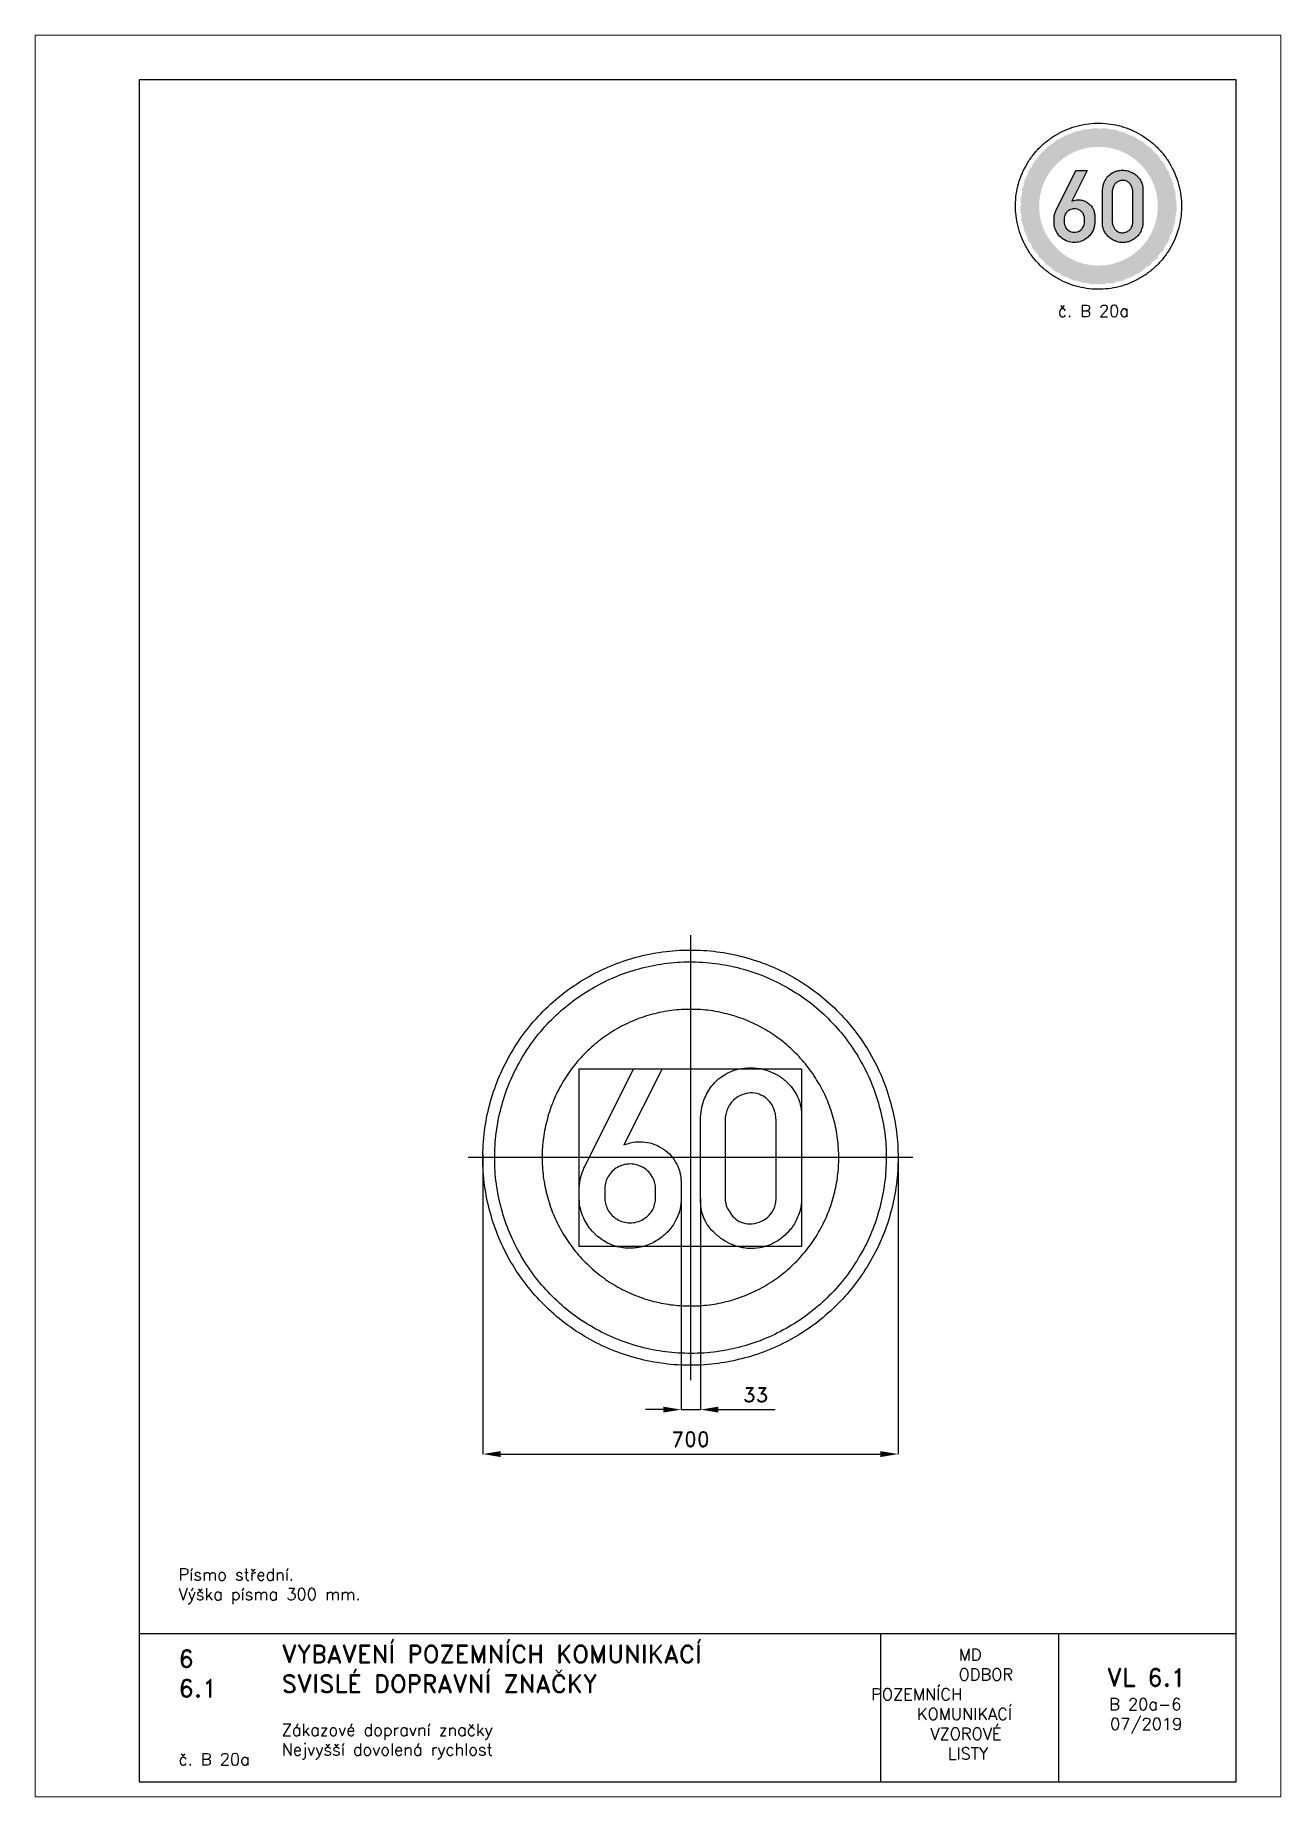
# Paper-space layout 'B 20a-6' of a CAD drawing. Header units: millimetres. Extents: x 0 to 210, y 0 to 297.
# The model-space entities are those that its viewports show. They can reach past a viewport. Long polylines and large blocks are cut down to what shows.
import ezdxf

# ---------------------------------------------------------------- set-up
doc = ezdxf.new("R2010")
doc.units = ezdxf.units.MM
doc.header["$LTSCALE"] = 5
doc.linetypes.add('ČERCHOVANÁX2', pattern=[2, 1, -0.5, 0, -0.5])
doc.linetypes.add('ČÁRKOVANÁX2', pattern=[1.5, 1, -0.5])
for name, color, linetype in [('Kóty', 2, 'Continuous'), ('Rozpiska', 7, 'Continuous'), ('Značka', 7, 'Continuous')]:
    doc.layers.add(name, color=color, linetype=linetype)
doc.layers.add('Rámeček', color=6, linetype='Continuous', plot=False)
doc.styles.get("Standard").update_dxf_attribs({"font": 'romand.shx', "height": 25})
doc.dimstyles.get("Standard").update_dxf_attribs({"dimtxt": 25, "dimasz": 30, "dimexe": 0.18, "dimexo": 0.0625, "dimgap": 12.5, "dimtad": 1, "dimdec": 0, "dimzin": 0, "dimdsep": 46, "dimtxsty": 'Standard', "dimcen": 0.09, "dimadec": 0, "dimazin": 0, "dimtfac": 1, "dimtdec": 0, "dimtofl": 0, "dimtmove": 0, "dimatfit": 3, "dimfxl": 1, "dimtolj": 1, "dimtzin": 0, "dimarcsym": 0})

psp = doc.layouts.new('B 20a-6')

# ---------------------------------------------------------------- texts
at = {"layer": 'Rozpiska', "color": 7, "attachment_point": 1}
for s, width, heights, insert, char_height in [('\\pi7.13433;{\\C6;č. B 20a}', 27.9829, [2.67], (165.28, 251.51), 2), ('Písmo střední.\\PVýška písma 300 mm. {\\H1.83333x; }', 155.5011, [0], (24.17, 38.48), 2), ('6', 149.0422, [0], (24.17, 24.77), 3), ('{\\C6;VYBAVENÍ POZEMNÍCH KOMUNIKACÍ\\P}SVISLÉ DOPRAVNÍ ZNAČKY{\\H1.34524x; }', 149.0422, [0], (41.56, 25.56), 3), ('\\pi14.7414;{\\C6;MD\\P\\pi2.36044;}ODBOR POZEMNÍCH{\\H1.57143x; }\\P\\pi7.69378;KOMUNIKACÍ{\\H1.5x; }\\P\\pi9.97949;{\\C6;VZOROVÉ\\H1.47619x; \\H0.67742x;\\P\\pi12.93187;LISTY\\H1.26984x; }', 33.1018, [0], (140.95, 24.95), 2), ('\\pi1.03113;{\\H1.5x;\\C6;VL 6.1\\P\\pi1.41205;\\H0.66667x;B 20a-6\\H1.66666x; \\H0.6x;\\P\\pi1.5549;07/2019\\H1.80159x; }', 16.0623, [0], (179.66, 21.61), 2), ('6.1', 149.0422, [0], (24.17, 19.78), 3), ('{\\C6;Zákazové dopravní značky\\P}Nejvyšší dovolená rychlost{\\H1.83333x; }', 149.0422, [0], (41.56, 12.29), 2), ('{\\C6;č. B 20a}', 21.5722, [2.67], (24.17, 7.31), 2)]:
    psp.add_mtext_dynamic_manual_height_columns(s, width=width, gutter_width=100, heights=heights, dxfattribs=dict(at, insert=insert, char_height=char_height))

msp = doc.modelspace()

# ---------------------------------------------------------------- blocks, each defined once
blk = doc.blocks.new('*D2')
at = {"layer": 'Defpoints', "color": 0, "transparency": 16777216}
for p in [(-349.9, 4.7), (350, 0.1), (350, -499.8)]:
    blk.add_point(p, dxfattribs=at)
at = {"layer": 'Kóty', "color": 0, "lineweight": -2, "transparency": 16777216}
for p, q in [((-349.9, 4.6), (-349.9, -500)), ((350, 0.1), (350, -500)), ((-319.9, -499.8), (320, -499.8))]:
    blk.add_line(p, q, dxfattribs=at)
at = {"layer": 'Kóty', "color": 0, "transparency": 16777216}
for points in [[(-319.9, -494.8), (-319.9, -504.8), (-349.9, -499.8)], [(320, -494.8), (320, -504.8), (350, -499.8)]]:
    blk.add_solid(points, dxfattribs=at)
at = {"layer": 'Kóty', "color": 0, "transparency": 16777216, "insert": (0.1, -474.8), "char_height": 25, "attachment_point": 5}
blk.add_mtext('\\A1;700', dxfattribs=at)
blk = doc.blocks.new('*D3')
at = {"layer": 'Defpoints', "color": 0, "transparency": 16777216}
for p in [(-15.8, -69), (17.2, -68), (17.2, -424.8)]:
    blk.add_point(p, dxfattribs=at)
at = {"layer": 'Kóty', "color": 0, "lineweight": -2, "transparency": 16777216}
for p, q in [((-15.8, -69), (-15.8, -425)), ((17.2, -68.1), (17.2, -425)), ((-45.8, -424.8), (-75.8, -424.8)), ((47.2, -424.8), (142.6, -424.8))]:
    blk.add_line(p, q, dxfattribs=at)
at = {"layer": 'Kóty', "color": 0, "transparency": 16777216}
for points in [[(-45.8, -419.8), (-45.8, -429.8), (-15.8, -424.8)], [(47.2, -419.8), (47.2, -429.8), (17.2, -424.8)]]:
    blk.add_solid(points, dxfattribs=at)
at = {"layer": 'Kóty', "color": 0, "transparency": 16777216, "insert": (109.9, -399.8), "char_height": 25, "attachment_point": 5}
blk.add_mtext('\\A1;33', dxfattribs=at)

# ---------------------------------------------------------------- dimensions: what is measured, and where the dimension line sits
at = {"layer": 'Kóty'}
for base, p1, p2, picture, middle in [((350, -499.8), (-349.9, 4.7), (350, 0.1), '*D2', (0.1, -474.8)), ((17.2, -424.8), (-15.8, -69), (17.2, -68), '*D3', (109.9, -399.8))]:
    dim = msp.add_linear_dim(base=base, p1=p1, p2=p2, dimstyle='Standard', dxfattribs=at)
    dim.commit()
    dim.dimension.update_dxf_attribs({"geometry": picture, "text_midpoint": middle})

# ---------------------------------------------------------------- linework, layer by layer
at = {"layer": 'Kóty'}
msp.add_lwpolyline([(-15.8, -424.8), (17.2, -424.8)], dxfattribs=at)
at = {"layer": 'Značka', "color": 6, "linetype": 'ČERCHOVANÁX2', "lineweight": 25, "ltscale": 5}
for p, q in [((0, 375), (0, -375)), ((375, 0), (-375, 0))]:
    msp.add_line(p, q, dxfattribs=at)
at = {"layer": 'Značka', "color": 5}
for points in [[(350, 0, -0.001625), (350, -2.3), (350, -4.6, -0.032168), (346.5, -50.2, -0.035721), (336.9, -95, -0.036668), (321.8, -138.3, -0.034758), (300.8, -179, -0.034053), (275, -216.8, -0.034445), (244.2, -250.7, -0.03455), (209.5, -280.6, -0.03444), (171, -305.4, -0.034409), (129.7, -325.2, -0.034438), (86.2, -339.2, -0.034425), (41.2, -347.7, -0.034424), (-4.6, -350, -0.034419), (-50.2, -346.5, -0.034407), (-95, -336.9, -0.034408), (-138.2, -321.7, -0.034422), (-179, -300.8, -0.034412), (-216.8, -275, -0.034416), (-250.7, -244.2, -0.03441), (-280.6, -209.5, -0.03441), (-305.4, -171, -0.034415), (-325.2, -129.8, -0.034415), (-339.2, -86.1, -0.034419), (-347.7, -41.2, -0.034415), (-350, 4.6, -0.034418), (-346.5, 50.2, -0.034417), (-336.9, 95, -0.034422), (-321.7, 138.2, -0.034426), (-300.8, 179, -0.03442), (-275, 216.8, -0.034413), (-244.2, 250.7, -0.034403), (-209.5, 280.6, -0.034421), (-171, 305.4, -0.034408), (-129.8, 325.2, -0.034417), (-86.2, 339.2, -0.034422), (-41.2, 347.7, -0.034424), (4.6, 350, -0.034419), (50.2, 346.5, -0.034406), (95, 336.9, -0.034428), (138.2, 321.7, -0.034446), (179, 300.8, -0.03443), (216.8, 275, -0.034407), (250.7, 244.2, -0.034396), (280.6, 209.5, -0.034484), (305.4, 171, -0.034412), (325.2, 129.8, -0.034079), (339.2, 86.1, -0.032792), (347.5, 43.4, -0.034265), (350, 0)], [(-47.7, 149.9), (-112.1, 21.7), (-108.3, 22.9), (-104.6, 24, -0.039147), (-92.9, 26.4, -0.0459), (-81, 26.7, -0.066126), (-64.6, 23.8, -0.062029), (-49.4, 16.8, -0.064428), (-35.6, 6.2, -0.067414), (-25, -7.6, -0.060655), (-18.7, -21.6, -0.062976), (-16, -36.6), (-15.9, -38.3), (-15.8, -40), (-15.8, -69), (-15.8, -71.1, -0.005739), (-15.9, -73.2, -0.057617), (-18.6, -90, -0.056128), (-25, -105.9, -0.065559), (-36.6, -123, -0.061102), (-52.1, -136.6, -0.069392), (-72.9, -147.7, -0.074511), (-96.1, -152.5, -0.086576), (-123.5, -150.1, -0.085305), (-148.6, -138.6, -0.080134), (-168, -121.3, -0.07615), (-181.3, -98.9, -0.044539), (-185.6, -86, -0.054954), (-187.3, -72.6), (-187.4, -70.8, -0.00187), (-187.4, -68.9), (-187.4, -48.9), (-187.2, -47.2), (-187.1, -45.6, -0.015211), (-186.1, -38.8, -0.023904), (-184.7, -32.1, -0.024164), (-182.9, -26), (-180.5, -20), (-179.6, -18), (-178.6, -15.9), (-96.1, 149.9), (-47.7, 149.9)], [(17.2, 63.1), (17.2, 65.8, -0.005814), (17.2, 68.5, -0.049056), (19.2, 84.9, -0.049992), (24.4, 100.8, -0.079573), (38.1, 123.4, -0.089114), (58.4, 140.2, -0.05985), (73.9, 147.3, -0.052068), (90.6, 150.9, -0.062048), (112.5, 150.9, -0.064535), (133.6, 145.5, -0.055497), (149.9, 137.4, -0.055491), (164.1, 125.8, -0.051088), (174.5, 113.3, -0.054858), (182, 99, -0.045245), (185.8, 86.6, -0.045995), (187.4, 73.9, -0.012228), (187.4, 69.4, -0.004148), (187.4, 64.9), (187.4, -65.8), (187.4, -68.5, -0.006722), (187.4, -71.2, -0.051812), (185.3, -86.7, -0.049673), (180.2, -101.7, -0.066782), (169, -120.4, -0.06587), (153.3, -135.7, -0.061104), (136.4, -146, -0.064137), (117.5, -151.8, -0.069704), (95.8, -152.9, -0.067493), (74.5, -148.2, -0.05683), (57.4, -140.1, -0.049583), (42.3, -128.5, -0.048065), (30.8, -116.1, -0.065848), (22.6, -101.7, -0.054774), (18.6, -88.5, -0.042348), (17.2, -74.8, -0.009335), (17.1, -70.3, -0.003056), (17.2, -65.8), (17.2, 63.1)], [(58.4, 63.1), (58.4, -65.8, 0.003528), (58.4, -67.6, 0.00952), (58.4, -69.4, 0.073845), (60.5, -80.5, 0.059513), (65.6, -90.9, 0.070766), (74.1, -101.6, 0.094595), (85.3, -108.8, 0.108469), (100.3, -111.8, 0.087599), (115.7, -108.8, 0.078166), (127.9, -102.5, 0.088143), (137.2, -92.7, 0.061818), (141.6, -84.5, 0.061164), (143.8, -75.6, 0.025137), (144.3, -70.7, 0.008501), (144.4, -65.8), (144.4, 63.1), (144.1, 67.4, 0.016501), (143.6, 71.6, 0.058277), (140.8, 82.1, 0.064715), (135.4, 91.8, 0.088126), (125.2, 102, 0.097895), (112.1, 107.9, 0.099832), (97.6, 108.8, 0.088286), (83.5, 104.3, 0.074176), (73.1, 97.3, 0.07568), (65.4, 87.7, 0.052645), (61.5, 79.5, 0.046062), (59.3, 70.8), (58.8, 67), (58.4, 63.1)], [(-144.6, -51.2), (-144.6, -69.2), (-144.4, -70.5), (-144.2, -71.8, 0.046164), (-141.7, -81.9, 0.065862), (-137.1, -91.1, 0.065643), (-131.2, -98.3, 0.05898), (-123.6, -103.9, 0.067307), (-113.3, -108.3, 0.069332), (-102.3, -109.8, 0.072111), (-90.5, -108.4, 0.068723), (-79.6, -103.8), (-73.6, -99.6, 0.047767), (-68.3, -94.4, 0.063416), (-63, -86.1, 0.065702), (-59.9, -76.8, 0.021288), (-59.2, -72.9), (-58.7, -69), (-58.7, -51.6), (-58.9, -49.4), (-59.2, -47.3, 0.051312), (-61.2, -38.9, 0.055595), (-65, -31.1, 0.075068), (-72.4, -22, 0.072362), (-82.1, -15.4), (-88.7, -12.7), (-95.5, -11.2), (-98.5, -10.8), (-101.6, -10.7, 0.057494), (-111.4, -11.8, 0.060804), (-120.8, -15.2, 0.069301), (-130, -21.2, 0.070566), (-137.2, -29.4, 0.064077), (-141.9, -38.5, 0.060699), (-144.2, -48.4), (-144.4, -49.8), (-144.6, -51.2)]]:
    msp.add_lwpolyline(points, format="xyb", dxfattribs=at)
at = {"layer": 'Značka', "color": 1}
for points in [[(330, 0, -0.001639), (330, -2.2), (330, -4.3, -0.032167), (326.7, -47.3, -0.035725), (317.6, -89.6, -0.036665), (303.4, -130.4, -0.034751), (283.6, -168.7, -0.034042), (259.2, -204.4, -0.034442), (230.3, -236.4, -0.034571), (197.5, -264.5, -0.03443), (161.2, -287.9, -0.034374), (122.3, -306.6, -0.034411), (81.2, -319.9, -0.034418), (38.8, -327.9, -0.034426), (-4.3, -330, -0.03444), (-47.4, -326.7, -0.034411), (-89.6, -317.6, -0.034427), (-130.3, -303.3, -0.034405), (-168.7, -283.6, -0.034412), (-204.4, -259.3, -0.034408), (-236.4, -230.3, -0.034409), (-264.5, -197.5, -0.034412), (-287.9, -161.2, -0.034422), (-306.6, -122.3, -0.034411), (-319.8, -81.2, -0.034422), (-327.9, -38.8, -0.034418), (-330, 4.3, -0.034417), (-326.7, 47.4, -0.034418), (-317.6, 89.6, -0.03442), (-303.3, 130.3, -0.034415), (-283.6, 168.7, -0.034423), (-259.3, 204.4, -0.034424), (-230.3, 236.4, -0.034421), (-197.5, 264.5, -0.034409), (-161.2, 287.9, -0.034412), (-122.3, 306.6, -0.034389), (-81.2, 319.9, -0.034393), (-38.8, 327.9, -0.034404), (4.3, 330, -0.03444), (47.4, 326.7, -0.03441), (89.6, 317.6, -0.034384), (130.3, 303.3, -0.03441), (168.7, 283.6, -0.034394), (204.4, 259.3, -0.034399), (236.4, 230.3, -0.034424), (264.5, 197.5, -0.034483), (287.9, 161.2, -0.034408), (306.6, 122.4, -0.034074), (319.8, 81.2, -0.03279), (327.7, 40.9, -0.034264), (330, 0)], [(250, 0), (250, 1.6), (250, 3.3, 0.032168), (247.5, 35.9, 0.035728), (240.6, 67.9, 0.036668), (229.9, 98.8, 0.034741), (214.9, 127.8, 0.034042), (196.4, 154.8, 0.034443), (174.4, 179.1, 0.034576), (149.6, 200.4, 0.034421), (122.2, 218.1, 0.03439), (92.7, 232.3, 0.034462), (61.5, 242.3, 0.034437), (29.4, 248.4, 0.034411), (-3.3, 250, 0.03444), (-35.9, 247.5, 0.034403), (-67.9, 240.6, 0.034424), (-98.7, 229.8, 0.034444), (-127.8, 214.9, 0.034412), (-154.8, 196.4, 0.034406), (-179.1, 174.5, 0.034418), (-200.4, 149.6, 0.034424), (-218.1, 122.2, 0.034423), (-232.3, 92.7, 0.034408), (-242.3, 61.5, 0.034415), (-248.4, 29.4, 0.034416), (-250, -3.3, 0.034419), (-247.5, -35.9, 0.03441), (-240.6, -67.9, 0.034422), (-229.8, -98.7, 0.034408), (-214.9, -127.8, 0.034422), (-196.4, -154.8, 0.034445), (-174.4, -179.1, 0.034454), (-149.6, -200.4, 0.034443), (-122.2, -218.1, 0.034435), (-92.7, -232.3, 0.034433), (-61.5, -242.3, 0.034434), (-29.4, -248.4, 0.034411), (3.3, -250, 0.03444), (35.9, -247.5, 0.034402), (67.9, -240.6, 0.034424), (98.7, -229.8, 0.034396), (127.8, -214.9, 0.034388), (154.8, -196.4, 0.034402), (179.1, -174.5, 0.034419), (200.4, -149.6, 0.034468), (218.1, -122.2, 0.034418), (232.3, -92.7, 0.034087), (242.3, -61.5, 0.032786), (248.2, -31, 0.03426), (250, 0)]]:
    msp.add_lwpolyline(points, format="xyb", dxfattribs=at)
at = {"layer": 'Značka', "color": 6, "linetype": 'ČÁRKOVANÁX2', "ltscale": 2.5}
msp.add_lwpolyline([(-187.4, -150), (-187.4, 150), (187.4, 150), (187.4, -150), (-187.4, -150)], dxfattribs=at)

msp.set_redraw_order([(e.dxf.handle, doc.entitydb.next_handle()) for e in msp.query("TEXT MTEXT ATTDEF DIMENSION ARC_DIMENSION")])  # texts and dimensions are drawn at this point

# ---------------------------------------------------------------- hatches: boundary and pattern name
at = {"layer": 'Značka'}
h = psp.add_hatch(color=10, dxfattribs=at)
h.dxf.hatch_style = 1
edge = h.paths.add_edge_path()
edge.add_arc((179.73, 268.19), 12.74, 359.5405, 359.929, ccw=False)
edge.add_arc((177.81, 268.18), 14.65, 359.3006, 359.6384, ccw=False)
edge.add_arc((179.04, 268.16), 13.43, 351.955, 359.325, ccw=False)
edge.add_arc((180.35, 267.97), 12.11, 343.7758, 351.9606, ccw=False)
edge.add_arc((180.58, 267.63), 11.79, 336.6387, 345.0392, ccw=False)
edge.add_arc((179.98, 267.89), 12.45, 328.6772, 336.6384, ccw=False)
edge.add_arc((179.66, 267.85), 12.7, 321.7736, 329.5729, ccw=False)
edge.add_arc((179.78, 267.76), 12.55, 313.8809, 321.7718, ccw=False)
edge.add_arc((179.69, 267.61), 12.5, 306.7375, 314.658, ccw=False)
edge.add_arc((179.66, 267.65), 12.55, 298.8589, 306.7471, ccw=False)
edge.add_arc((179.5, 267.59), 12.58, 291.7498, 299.6241, ccw=False)
edge.add_arc((179.5, 267.57), 12.56, 283.8761, 291.7598, ccw=False)
edge.add_arc((179.35, 267.53), 12.56, 276.735, 284.6201, ccw=False)
edge.add_arc((179.34, 267.53), 12.56, 268.8713, 276.7581, ccw=False)
edge.add_arc((179.17, 267.52), 12.55, 261.7509, 269.641, ccw=False)
edge.add_arc((179.18, 267.54), 12.56, 253.8664, 261.7495, ccw=False)
edge.add_arc((179.01, 267.57), 12.55, 246.7401, 254.6272, ccw=False)
edge.add_arc((179.01, 267.59), 12.57, 238.8712, 246.7526, ccw=False)
edge.add_arc((178.87, 267.67), 12.56, 231.7538, 239.6365, ccw=False)
edge.add_arc((178.87, 267.67), 12.57, 223.8658, 231.7475, ccw=False)
edge.add_arc((178.75, 267.79), 12.56, 216.7477, 224.6304, ccw=False)
edge.add_arc((178.75, 267.79), 12.56, 208.8687, 216.7517, ccw=False)
edge.add_arc((178.66, 267.93), 12.56, 201.7491, 209.6363, ccw=False)
edge.add_arc((178.67, 267.94), 12.56, 193.8724, 201.7555, ccw=False)
edge.add_arc((178.63, 268.09), 12.56, 186.7348, 194.6202, ccw=False)
edge.add_arc((178.62, 268.1), 12.56, 178.8724, 186.757, ccw=False)
edge.add_arc((178.63, 268.27), 12.56, 171.7542, 179.6377, ccw=False)
edge.add_arc((178.63, 268.26), 12.56, 163.865, 171.7509, ccw=False)
edge.add_arc((178.67, 268.43), 12.56, 156.7409, 164.6264, ccw=False)
edge.add_arc((178.67, 268.43), 12.56, 148.8694, 156.7543, ccw=False)
edge.add_arc((178.76, 268.57), 12.56, 141.7522, 149.6382, ccw=False)
edge.add_arc((178.76, 268.57), 12.56, 133.8635, 141.7498, ccw=False)
edge.add_arc((178.88, 268.69), 12.56, 126.746, 134.6322, ccw=False)
edge.add_arc((178.88, 268.69), 12.56, 118.8686, 126.7518, ccw=False)
edge.add_arc((179.03, 268.77), 12.56, 111.7511, 119.6342, ccw=False)
edge.add_arc((179.03, 268.76), 12.57, 103.8749, 111.753, ccw=False)
edge.add_arc((179.19, 268.8), 12.57, 96.7379, 104.6171, ccw=False)
edge.add_arc((179.19, 268.81), 12.56, 88.8738, 96.7556, ccw=False)
edge.add_arc((179.36, 268.82), 12.55, 81.751, 89.6409, ccw=False)
edge.add_arc((179.36, 268.81), 12.57, 73.8666, 81.7493, ccw=False)
edge.add_arc((179.52, 268.76), 12.57, 66.745, 74.6223, ccw=False)
edge.add_arc((179.52, 268.76), 12.56, 58.8705, 66.7532, ccw=False)
edge.add_arc((179.66, 268.67), 12.57, 51.7554, 59.635, ccw=False)
edge.add_arc((179.66, 268.67), 12.57, 43.8662, 51.7471, ccw=False)
edge.add_arc((179.79, 268.56), 12.56, 36.7461, 44.6321, ccw=False)
edge.add_arc((179.81, 268.57), 12.53, 28.8599, 36.7605, ccw=False)
edge.add_arc((179.87, 268.42), 12.56, 21.7328, 29.6163, ccw=False)
edge.add_arc((179.74, 268.37), 12.69, 13.9319, 21.7384, ccw=False)
edge.add_arc((179.93, 268.24), 12.54, 7.1924, 14.7052, ccw=False)
edge.add_arc((180.49, 268.31), 11.97, -0.6369, 7.2122, ccw=False)
edge = h.paths.add_edge_path(flags=16)
edge.add_line((189.27, 268.17), (189.27, 268.24))
edge.add_line((189.27, 268.24), (189.27, 268.3))
edge.add_arc((179.1, 268.18), 10.17, 0.6844, 8.0539)
edge.add_arc((180.09, 268.32), 9.17, 8.0409, 16.2269)
edge.add_arc((180.26, 268.58), 8.93, 14.9505, 23.3485)
edge.add_arc((179.8, 268.38), 9.43, 23.3698, 31.3267)
edge.add_arc((179.56, 268.41), 9.62, 30.4278, 38.2249)
edge.add_arc((179.65, 268.49), 9.51, 38.2162, 46.1073)
edge.add_arc((179.59, 268.6), 9.47, 45.3548, 53.2753)
edge.add_arc((179.56, 268.57), 9.51, 53.2514, 61.1371)
edge.add_arc((179.45, 268.62), 9.52, 60.373, 68.2515)
edge.add_arc((179.45, 268.64), 9.5, 68.2323, 76.1275)
edge.add_arc((179.33, 268.66), 9.51, 75.3776, 83.2669)
edge.add_arc((179.32, 268.66), 9.52, 83.2371, 91.1203)
edge.add_arc((179.2, 268.66), 9.51, 90.3678, 98.2577)
edge.add_arc((179.2, 268.65), 9.52, 98.2554, 106.1372)
edge.add_arc((179.07, 268.62), 9.51, 105.3563, 113.242)
edge.add_arc((179.07, 268.63), 9.51, 113.2544, 121.1449)
edge.add_arc((178.97, 268.55), 9.52, 120.3704, 128.2533)
edge.add_arc((178.96, 268.55), 9.52, 128.2332, 136.1162)
edge.add_arc((178.87, 268.47), 9.51, 135.3728, 143.2574)
edge.add_arc((178.87, 268.47), 9.51, 143.251, 151.1375)
edge.add_arc((178.81, 268.35), 9.52, 150.3695, 158.2551)
edge.add_arc((178.81, 268.35), 9.52, 158.2376, 166.1222)
edge.add_arc((178.78, 268.23), 9.52, 165.3806, 173.2639)
edge.add_arc((178.78, 268.23), 9.51, 173.2363, 181.1212)
edge.add_arc((178.78, 268.1), 9.51, 180.3693, 188.2562)
edge.add_arc((178.78, 268.1), 9.52, 188.2547, 196.1379)
edge.add_arc((178.81, 267.98), 9.51, 195.3554, 203.2429)
edge.add_arc((178.82, 267.98), 9.52, 203.2582, 211.1411)
edge.add_arc((178.88, 267.87), 9.51, 210.3687, 218.255)
edge.add_arc((178.88, 267.86), 9.51, 218.229, 226.1204)
edge.add_arc((178.97, 267.77), 9.5, 225.3683, 233.2619)
edge.add_arc((178.97, 267.77), 9.51, 233.2496, 241.1389)
edge.add_arc((179.08, 267.71), 9.51, 240.368, 248.2566)
edge.add_arc((179.09, 267.71), 9.51, 248.2354, 256.1245)
edge.add_arc((179.21, 267.68), 9.51, 255.378, 263.2665)
edge.add_arc((179.21, 267.69), 9.52, 263.237, 271.1204)
edge.add_arc((179.34, 267.68), 9.51, 270.3677, 278.2578)
edge.add_arc((179.34, 267.69), 9.52, 278.2556, 286.137)
edge.add_arc((179.46, 267.72), 9.51, 285.3563, 293.2419)
edge.add_arc((179.46, 267.73), 9.52, 293.2596, 301.1397)
edge.add_arc((179.57, 267.79), 9.52, 300.3581, 308.2367)
edge.add_arc((179.57, 267.79), 9.52, 308.2467, 316.1287)
edge.add_arc((179.66, 267.88), 9.52, 315.3841, 323.2689)
edge.add_arc((179.67, 267.87), 9.5, 323.2362, 331.1333)
edge.add_arc((179.72, 267.99), 9.51, 330.3784, 338.2625)
edge.add_arc((179.63, 268.02), 9.61, 338.2636, 346.0736)
edge.add_arc((179.77, 268.12), 9.5, 345.2938, 352.8086)
edge.add_arc((180.2, 268.07), 9.07, 352.7869, 360.6384)
h = psp.add_hatch(color=249, dxfattribs=at)
h.dxf.hatch_style = 1
edge = h.paths.add_edge_path()
edge.add_line((179.95, 270.7), (179.95, 270.8))
edge.add_arc((184.58, 270.82), 4.63, 178.9078, 180.2402, ccw=False)
edge.add_arc((183.33, 270.84), 3.38, 167.5334, 178.7673, ccw=False)
edge.add_arc((183.3, 270.85), 3.34, 156.1453, 167.5932, ccw=False)
edge.add_arc((183.34, 270.93), 3.35, 139.5737, 157.7721, ccw=False)
edge.add_arc((183.06, 271.19), 2.97, 119.4449, 139.8147, ccw=False)
edge.add_arc((183.11, 271.34), 2.86, 107.9742, 121.6745, ccw=False)
edge.add_arc((183.24, 270.93), 3.3, 96.1033, 108.0255, ccw=False)
edge.add_arc((183.33, 270.7), 3.54, 82.9513, 97.1536, ccw=False)
edge.add_arc((183.36, 270.84), 3.39, 68.2729, 83.0427, ccw=False)
edge.add_arc((183.47, 270.9), 3.3, 57.0679, 69.7739, ccw=False)
edge.add_arc((183.47, 270.9), 3.3, 44.4047, 57.1092, ccw=False)
edge.add_arc((183.6, 270.93), 3.19, 33.9022, 45.6005, ccw=False)
edge.add_arc((183.79, 271.05), 2.96, 21.36, 33.92, ccw=False)
edge.add_arc((183.9, 271.04), 2.86, 12.1173, 22.4796, ccw=False)
edge.add_arc((183.96, 271.05), 2.8, 1.6148, 12.1487, ccw=False)
edge.add_arc((183.11, 270.98), 3.66, -0.504, 2.2984, ccw=False)
edge.add_arc((175.99, 271.03), 10.78, 358.6275, 359.5782, ccw=False)
edge.add_line((186.76, 270.77), (186.76, 265.54))
edge.add_line((186.76, 265.54), (186.76, 265.43))
edge.add_arc((182.76, 265.41), 4, -1.1962, 0.3443, ccw=False)
edge.add_arc((183.73, 265.4), 3.03, 346.6666, 358.5305, ccw=False)
edge.add_arc((183.58, 265.44), 3.18, 335.3035, 346.6784, ccw=False)
edge.add_arc((183.45, 265.4), 3.29, 321.6019, 336.8845, ccw=False)
edge.add_arc((183.41, 265.42), 3.34, 306.5921, 321.6667, ccw=False)
edge.add_arc((183.38, 265.3), 3.25, 294.3773, 308.3639, ccw=False)
edge.add_arc((183.44, 265.15), 3.1, 279.7483, 294.4273, ccw=False)
edge.add_arc((183.37, 265.18), 3.14, 265.0769, 281.026, ccw=False)
edge.add_arc((183.37, 265.28), 3.24, 249.7488, 265.1936, ccw=False)
edge.add_arc((183.33, 265.41), 3.35, 238.173, 251.1835, ccw=False)
edge.add_arc((183.6, 265.84), 3.85, 226.7854, 238.1397, ccw=False)
edge.add_arc((183.3, 265.65), 3.51, 217.2115, 228.2188, ccw=False)
edge.add_arc((182.52, 265.07), 2.54, 202.2016, 217.2711, ccw=False)
edge.add_arc((182.49, 265.09), 2.52, 190.5566, 203.0973, ccw=False)
edge.add_arc((183.22, 265.24), 3.26, 180.9765, 190.6762, ccw=False)
edge.add_arc((184.76, 265.32), 4.81, 179.5683, 181.7077, ccw=False)
edge.add_arc((194.61, 265.29), 14.66, 179.0104, 179.7107, ccw=False)
edge.add_line((179.95, 265.54), (179.95, 270.7))
edge = h.paths.add_edge_path(flags=16)
edge.add_line((181.6, 270.7), (181.6, 265.54))
edge.add_arc((186.7, 265.45), 5.1, 178.9591, 179.7677)
edge.add_arc((183.49, 265.45), 1.89, 179.5458, 181.7274)
edge.add_arc((183.14, 265.46), 1.54, 182.2665, 199.1598)
edge.add_arc((183.53, 265.59), 1.95, 199.133, 212.7564)
edge.add_arc((183.56, 265.52), 1.94, 210.4199, 226.6113)
edge.add_arc((183.21, 265.14), 1.42, 226.4314, 248.0466)
edge.add_arc((183.25, 265.13), 1.43, 246.4191, 271.1815)
edge.add_arc((183.25, 265.51), 1.81, 270.8827, 290.9077)
edge.add_arc((183.33, 265.5), 1.77, 288.5207, 306.3986)
edge.add_arc((183.47, 265.32), 1.54, 306.3667, 326.5155)
edge.add_arc((183.52, 265.33), 1.51, 324.8127, 338.9624)
edge.add_arc((183.52, 265.34), 1.51, 338.8282, 352.8284)
edge.add_arc((183.1, 265.42), 1.94, 352.0639, 357.8236)
edge.add_arc((179.29, 265.56), 5.75, 357.8543, 359.8026)
edge.add_line((185.04, 265.54), (185.04, 270.7))
edge.add_line((185.04, 270.7), (185.03, 270.87))
edge.add_arc((182.46, 270.67), 2.57, 4.4644, 8.2458)
edge.add_arc((183.15, 270.76), 1.88, 8.3318, 21.6728)
edge.add_arc((183.31, 270.83), 1.71, 21.6946, 36.5055)
edge.add_arc((183.33, 270.9), 1.65, 34.7591, 54.9042)
edge.add_arc((183.42, 271.05), 1.48, 54.6081, 76.9727)
edge.add_arc((183.37, 271.06), 1.48, 75.0289, 97.8331)
edge.add_arc((183.39, 270.85), 1.69, 97.5712, 117.7526)
edge.add_arc((183.34, 270.82), 1.69, 115.7268, 132.6955)
edge.add_arc((183.31, 270.85), 1.64, 132.5759, 149.8875)
edge.add_arc((183.34, 270.78), 1.71, 148.5479, 160.6021)
edge.add_arc((183.57, 270.7), 1.95, 160.5343, 171.0835)
edge.add_line((181.64, 271.01), (181.62, 270.85))
edge.add_line((181.62, 270.85), (181.6, 270.7))
edge = h.paths.add_edge_path()
edge.add_line((177.36, 274.17), (174.78, 269.04))
edge.add_line((174.78, 269.04), (174.93, 269.09))
edge.add_line((174.93, 269.09), (175.08, 269.13))
edge.add_arc((175.91, 266.2), 3.05, 96.798, 105.7652, ccw=False)
edge.add_arc((175.86, 266.64), 2.6, 86.3311, 96.8432, ccw=False)
edge.add_arc((175.91, 266.71), 2.53, 72.3221, 87.4551, ccw=False)
edge.add_arc((175.86, 266.54), 2.71, 58.1857, 72.3834, ccw=False)
edge.add_arc((175.93, 266.5), 2.71, 45.1048, 59.8504, ccw=False)
edge.add_arc((176.02, 266.59), 2.59, 29.7244, 45.1511, ccw=False)
edge.add_arc((176.09, 266.55), 2.54, 17.3537, 31.2378, ccw=False)
edge.add_arc((176.2, 266.58), 2.43, 3.071, 17.4849, ccw=False)
edge.add_line((178.63, 266.71), (178.63, 266.64))
edge.add_line((178.63, 266.64), (178.63, 266.57))
edge.add_line((178.63, 266.57), (178.63, 265.41))
edge.add_line((178.63, 265.41), (178.63, 265.33))
edge.add_arc((174.92, 265.39), 3.71, 357.7288, 359.0441, ccw=False)
edge.add_arc((175.67, 265.37), 2.97, 344.3239, 357.5141, ccw=False)
edge.add_arc((175.57, 265.4), 3.06, 331.5129, 344.363, ccw=False)
edge.add_arc((175.45, 265.35), 3.15, 318.3369, 333.3404, ccw=False)
edge.add_arc((175.27, 265.51), 3.39, 304.3706, 318.3567, ccw=False)
edge.add_arc((175.17, 265.48), 3.42, 290.1648, 306.0429, ccw=False)
edge.add_arc((175.25, 265.26), 3.19, 273.1962, 290.2415, ccw=False)
edge.add_arc((175.16, 265.26), 3.2, 254.9961, 274.7885, ccw=False)
edge.add_arc((175.16, 265.32), 3.26, 235.6429, 255.1461, ccw=False)
edge.add_arc((175.08, 265.39), 3.27, 219.2143, 237.5406, ccw=False)
edge.add_arc((175.21, 265.5), 3.44, 201.8733, 219.2921, ccw=False)
edge.add_arc((174.82, 265.45), 3.06, 193.5207, 203.7216, ccw=False)
edge.add_arc((174.23, 265.31), 2.46, 180.9975, 193.5794, ccw=False)
edge.add_line((171.77, 265.27), (171.77, 265.34))
edge.add_arc((181.56, 265.38), 9.79, 179.7858, 180.2142, ccw=False)
edge.add_line((171.77, 265.41), (171.77, 266.22))
edge.add_line((171.77, 266.22), (171.78, 266.28))
edge.add_line((171.78, 266.28), (171.78, 266.35))
edge.add_arc((176.27, 265.89), 4.5, 170.7067, 174.1925, ccw=False)
edge.add_arc((174.65, 266.16), 2.87, 165.3125, 170.7898, ccw=False)
edge.add_arc((174.45, 266.24), 2.65, 160.438, 165.9749, ccw=False)
edge.add_line((171.95, 267.13), (172.05, 267.37))
edge.add_line((172.05, 267.37), (172.08, 267.45))
edge.add_line((172.08, 267.45), (172.12, 267.53))
edge.add_line((172.12, 267.53), (175.42, 274.17))
edge.add_line((175.42, 274.17), (177.36, 274.17))
edge = h.paths.add_edge_path(flags=16)
edge.add_line((173.48, 266.12), (173.48, 265.41))
edge.add_line((173.48, 265.41), (173.49, 265.35))
edge.add_line((173.49, 265.35), (173.5, 265.3))
edge.add_arc((175.72, 265.63), 2.24, 188.4273, 198.9998)
edge.add_arc((175.08, 265.41), 1.57, 198.9042, 213.9768)
edge.add_arc((175, 265.29), 1.43, 211.9888, 227.0116)
edge.add_arc((175.12, 265.41), 1.61, 226.9137, 240.4154)
edge.add_arc((175.18, 265.44), 1.67, 239.0193, 254.4217)
edge.add_arc((175.17, 265.39), 1.61, 254.3745, 270.2389)
edge.add_arc((175.21, 265.43), 1.65, 268.732, 285.2301)
edge.add_arc((175.19, 265.51), 1.73, 285.1071, 300.8325)
edge.add_line((176.08, 264.02), (176.32, 264.19))
edge.add_arc((175.34, 265.38), 1.55, 309.4755, 320.4146)
edge.add_arc((175.35, 265.41), 1.56, 319.6187, 334.1331)
edge.add_arc((175.4, 265.38), 1.5, 334.047, 349.0831)
edge.add_arc((175.05, 265.49), 1.87, 347.8618, 352.7398)
edge.add_line((176.9, 265.26), (176.92, 265.41))
edge.add_line((176.92, 265.41), (176.92, 266.11))
edge.add_line((176.92, 266.11), (176.91, 266.19))
edge.add_line((176.91, 266.19), (176.9, 266.28))
edge.add_arc((175.23, 266.05), 1.69, 7.7756, 19.5252)
edge.add_arc((175.34, 266.1), 1.57, 19.3745, 32.1027)
edge.add_arc((175.31, 266.13), 1.57, 30.645, 47.8171)
edge.add_arc((175.27, 266.09), 1.63, 47.6535, 64.2087)
edge.add_line((175.98, 267.56), (175.72, 267.66))
edge.add_line((175.72, 267.66), (175.45, 267.73))
edge.add_line((175.45, 267.73), (175.33, 267.74))
edge.add_line((175.33, 267.74), (175.2, 267.74))
edge.add_arc((175.2, 266.01), 1.73, 89.7335, 102.8958)
edge.add_arc((175.18, 266.1), 1.64, 102.8766, 116.7947)
edge.add_arc((175.11, 266.12), 1.59, 114.9663, 130.8236)
edge.add_arc((175.09, 266.14), 1.57, 130.8, 146.9458)
edge.add_arc((175.09, 266.08), 1.6, 145.2986, 159.9639)
edge.add_arc((175.16, 266.06), 1.68, 159.8804, 173.7745)
edge.add_line((173.5, 266.24), (173.49, 266.18))
edge.add_line((173.49, 266.18), (173.48, 266.12))

# ---------------------------------------------------------------- linework, layer by layer
at = {"layer": 'Rozpiska', "color": 7}
for p, q in [((17.5, 27.5), (202.5, 27.5)), ((142.5, 27.5), (142.5, 2.5)), ((172.5, 27.5), (172.5, 2.5))]:
    psp.add_line(p, q, dxfattribs=at)
psp.add_lwpolyline([(17.5, 2.5), (202.5, 2.5), (202.5, 289.5), (17.5, 289.5)], close=True, dxfattribs=at)
at = {"layer": 'Značka', "color": 7}
psp.add_lwpolyline([(193.27, 268.17, -0.001705), (193.27, 268.08, -0.001496), (193.27, 267.99, -0.032167), (193.13, 266.16, -0.035715), (192.74, 264.37, -0.03668), (192.14, 262.64, -0.034754), (191.3, 261.01, -0.034047), (190.27, 259.5, -0.03445), (189.04, 258.14, -0.034552), (187.65, 256.95, -0.034435), (186.11, 255.96, -0.034406), (184.46, 255.16, -0.03444), (182.71, 254.6, -0.034426), (180.91, 254.26, -0.034424), (179.08, 254.17, -0.034419), (177.26, 254.31, -0.034404), (175.47, 254.7, -0.03441), (173.74, 255.3, -0.034425), (172.11, 256.14, -0.034409), (170.6, 257.17, -0.03442), (169.24, 258.4, -0.03442), (168.04, 259.79, -0.034424), (167.05, 261.33, -0.034416), (166.26, 262.98, -0.034404), (165.7, 264.73, -0.034414), (165.36, 266.53, -0.034412), (165.27, 268.36, -0.034409), (165.41, 270.18, -0.034407), (165.79, 271.97, -0.034413), (166.4, 273.7, -0.034421), (167.24, 275.33, -0.034424), (168.27, 276.84, -0.034413), (169.5, 278.2, -0.03441), (170.89, 279.39, -0.034415), (172.43, 280.39, -0.034406), (174.08, 281.18, -0.034418), (175.82, 281.74, -0.03442), (177.62, 282.08, -0.034424), (179.45, 282.17, -0.034418), (181.28, 282.03, -0.034404), (183.07, 281.65, -0.034426), (184.8, 281.04, -0.03445), (186.42, 280.2, -0.034429), (187.94, 279.17, -0.034406), (189.3, 277.94, -0.034394), (190.49, 276.55, -0.034474), (191.48, 275.01, -0.034411), (192.27, 273.36, -0.034084), (192.84, 271.62, -0.032798), (193.17, 269.91, -0.034253), (193.27, 268.17)], format="xyb", dxfattribs=at)
at = {"layer": 'Značka', "color": 249}
for points in [[(177.36, 274.17), (174.78, 269.04), (174.93, 269.09), (175.08, 269.13, -0.039147), (175.55, 269.23, -0.0459), (176.03, 269.24, -0.066126), (176.68, 269.12, -0.062029), (177.29, 268.84, -0.064428), (177.84, 268.42, -0.067414), (178.27, 267.87, -0.060655), (178.52, 267.31, -0.062976), (178.63, 266.71), (178.63, 266.64), (178.63, 266.57), (178.63, 265.41), (178.63, 265.33, -0.005739), (178.63, 265.24, -0.057617), (178.52, 264.57, -0.056128), (178.27, 263.93, -0.065559), (177.8, 263.25, -0.061102), (177.18, 262.71, -0.069392), (176.35, 262.26, -0.074511), (175.42, 262.07, -0.086576), (174.33, 262.17, -0.085305), (173.32, 262.63, -0.080134), (172.55, 263.32, -0.07615), (172.02, 264.22, -0.044539), (171.84, 264.73, -0.054954), (171.77, 265.27), (171.77, 265.34, -0.00187), (171.77, 265.41), (171.77, 266.22), (171.78, 266.28), (171.78, 266.35, -0.015211), (171.82, 266.62, -0.023904), (171.88, 266.89, -0.024164), (171.95, 267.13), (172.05, 267.37), (172.08, 267.45), (172.12, 267.53), (175.42, 274.17), (177.36, 274.17)], [(179.95, 270.7), (179.95, 270.8, -0.005814), (179.95, 270.91, -0.049056), (180.03, 271.57, -0.049992), (180.24, 272.2, -0.079573), (180.79, 273.11, -0.089114), (181.6, 273.78, -0.05985), (182.22, 274.07, -0.052068), (182.89, 274.21, -0.062048), (183.77, 274.21, -0.064535), (184.61, 273.99, -0.055497), (185.26, 273.67, -0.055491), (185.83, 273.2, -0.051088), (186.25, 272.71, -0.054858), (186.55, 272.13, -0.045245), (186.7, 271.64, -0.045995), (186.76, 271.13, -0.012228), (186.76, 270.95, -0.004148), (186.76, 270.77), (186.76, 265.54), (186.76, 265.43, -0.006722), (186.76, 265.32, -0.051812), (186.68, 264.7, -0.049673), (186.47, 264.11, -0.066782), (186.03, 263.35, -0.06587), (185.4, 262.75, -0.061104), (184.72, 262.33, -0.064137), (183.97, 262.1, -0.069704), (183.1, 262.05, -0.067493), (182.25, 262.24, -0.05683), (181.56, 262.57, -0.049583), (180.96, 263.03, -0.048065), (180.5, 263.53, -0.065848), (180.17, 264.11, -0.054774), (180.01, 264.63, -0.042348), (179.95, 265.18, -0.009335), (179.95, 265.36, -0.003056), (179.95, 265.54), (179.95, 270.7)], [(181.6, 270.7), (181.6, 265.54, 0.003528), (181.6, 265.47, 0.00952), (181.6, 265.4, 0.073845), (181.69, 264.95, 0.059513), (181.89, 264.54, 0.070766), (182.23, 264.11, 0.094595), (182.68, 263.82, 0.108469), (183.28, 263.7, 0.087599), (183.89, 263.82, 0.078166), (184.38, 264.07, 0.088143), (184.75, 264.46, 0.061818), (184.93, 264.79, 0.061164), (185.02, 265.15, 0.025137), (185.04, 265.34, 0.008501), (185.04, 265.54), (185.04, 270.7), (185.03, 270.87, 0.016501), (185.01, 271.04, 0.058277), (184.9, 271.46, 0.064715), (184.68, 271.84, 0.088126), (184.28, 272.25, 0.097895), (183.75, 272.49, 0.099832), (183.17, 272.52, 0.088286), (182.61, 272.35, 0.074176), (182.19, 272.06, 0.07568), (181.88, 271.68, 0.052645), (181.73, 271.35, 0.046062), (181.64, 271.01), (181.62, 270.85), (181.6, 270.7)], [(173.48, 266.12), (173.48, 265.41), (173.49, 265.35), (173.5, 265.3, 0.046164), (173.6, 264.9, 0.065862), (173.78, 264.53, 0.065643), (174.02, 264.24, 0.05898), (174.32, 264.02, 0.067307), (174.73, 263.84, 0.069332), (175.17, 263.78, 0.072111), (175.65, 263.84, 0.068723), (176.08, 264.02), (176.32, 264.19, 0.047767), (176.53, 264.4, 0.063416), (176.75, 264.73, 0.065702), (176.87, 265.1, 0.021288), (176.9, 265.26), (176.92, 265.41), (176.92, 266.11), (176.91, 266.19), (176.9, 266.28, 0.051312), (176.82, 266.62, 0.055595), (176.67, 266.93, 0.075068), (176.37, 267.29, 0.072362), (175.98, 267.56), (175.72, 267.66), (175.45, 267.73), (175.33, 267.74), (175.2, 267.74, 0.057494), (174.81, 267.7, 0.060804), (174.44, 267.56, 0.069301), (174.07, 267.33, 0.070566), (173.78, 266.99, 0.064077), (173.59, 266.63, 0.060699), (173.5, 266.24), (173.49, 266.18), (173.48, 266.12)]]:
    psp.add_lwpolyline(points, format="xyb", dxfattribs=at)

psp.set_redraw_order([(e.dxf.handle, doc.entitydb.next_handle()) for e in psp.query("TEXT MTEXT ATTDEF DIMENSION ARC_DIMENSION")])  # texts and dimensions are drawn at this point

# ---------------------------------------------------------------- viewports
at = {"layer": 'Rámeček'}
psp.add_viewport(center=(105, 148.5), size=(210, 297), view_center_point=(-54.71, 407.43), view_height=2970, dxfattribs=at)

doc.saveas('drawing.dxf')
